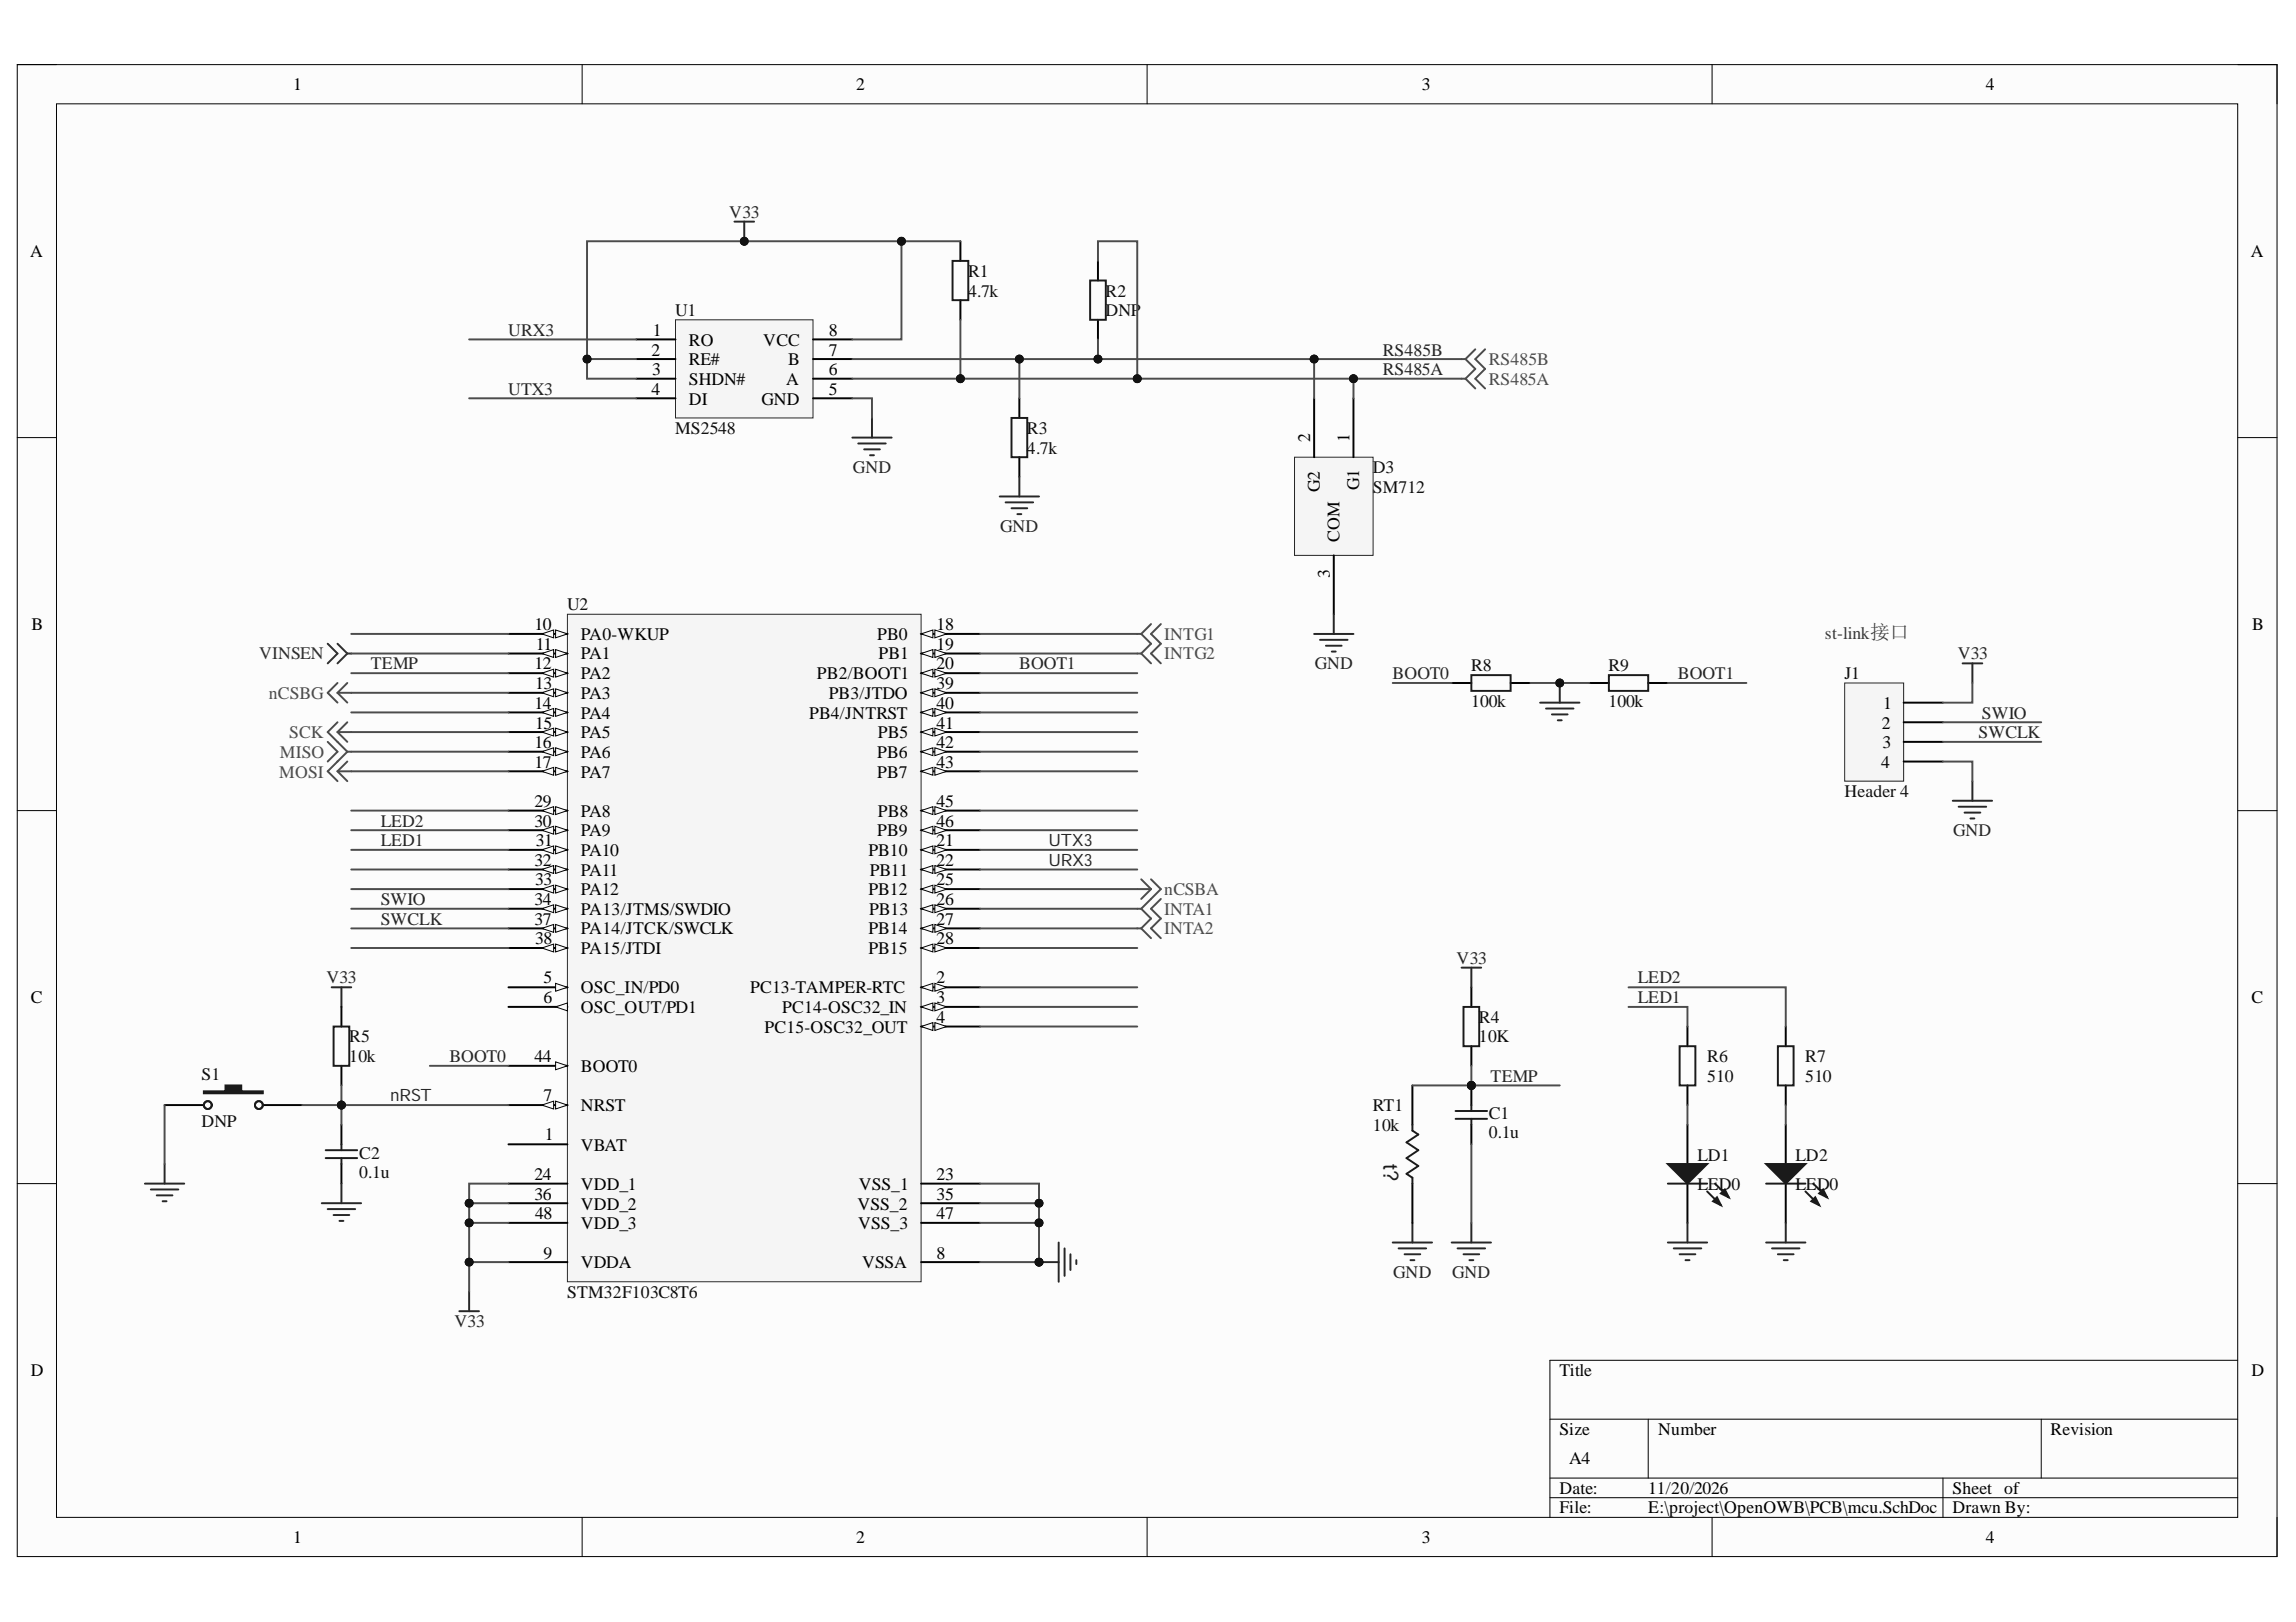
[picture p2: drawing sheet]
<svg xmlns="http://www.w3.org/2000/svg" width="297mm" height="210mm" viewBox="0 0 297 210" stroke-linecap="round" stroke-linejoin="round" font-family="sans-serif">
<defs><g id="words">
<text font-size="2.7" fill="#1c1c1c" x="179" y="150.6" transform="rotate(90 179 150.6)">t?</text>
<g font-size="2.3">
<text x="37.9" y="11.7">1</text>
<text x="110.8" y="11.7">2</text>
<text x="184" y="11.7">3</text>
<text x="256.9" y="11.7">4</text>
<text x="3.9" y="33.3">A</text>
<text x="291.2" y="33.3">A</text>
<text x="84.3" y="46">2</text>
<text x="84.5" y="43.5">1</text>
<text x="89.1" y="44.7">RO</text>
<text x="89.1" y="47.3">RE#</text>
<text x="98.8" y="44.7">VCC</text>
<text x="102" y="47.3">B</text>
<text x="107.2" y="46">7</text>
<text x="107.2" y="43.5">8</text>
<text x="84.3" y="51.1">4</text>
<text x="84.4" y="48.5">3</text>
<text x="89.1" y="49.8">SHDN#</text>
<text x="89.1" y="52.3">DI</text>
<text x="98.5" y="52.3">GND</text>
<text x="101.7" y="49.8">A</text>
<text x="107.2" y="51.1">5</text>
<text x="107.2" y="48.5">6</text>
<text x="169.5" y="57.2" transform="rotate(-90 169.5 57.2)">2</text>
<text x="174.6" y="57.2" transform="rotate(-90 174.6 57.2)">1</text>
<text x="170.8" y="63.7" transform="rotate(-90 170.8 63.7)">G2</text>
<text x="175.8" y="63.4" transform="rotate(-90 175.8 63.4)">G1</text>
<text x="173.3" y="70.1" transform="rotate(-90 173.3 70.1)">COM</text>
<text x="172" y="74.8" transform="rotate(-90 172 74.8)">3</text>
<text x="4.1" y="81.5">B</text>
<text x="69.1" y="81.5">10</text>
<text x="75.1" y="82.8">PA0-WKUP</text>
<text x="113.5" y="82.8">PB0</text>
<text x="121.2" y="81.5">18</text>
<text x="291.3" y="81.5">B</text>
<text x="69.1" y="86.6">12</text>
<text x="69.2" y="89.2">13</text>
<text x="69.3" y="84.1">11</text>
<text x="75.1" y="85.3">PA1</text>
<text x="75.1" y="87.9">PA2</text>
<text x="105.7" y="87.9">PB2/BOOT1</text>
<text x="113.6" y="85.3">PB1</text>
<text x="121.2" y="84.1">19</text>
<text x="121.2" y="86.6">20</text>
<text x="121.2" y="89.2">39</text>
<text x="69.1" y="91.8">14</text>
<text x="69.2" y="94.3">15</text>
<text x="75.1" y="90.5">PA3</text>
<text x="75.1" y="93">PA4</text>
<text x="75.1" y="95.6">PA5</text>
<text x="104.7" y="93">PB4/JNTRST</text>
<text x="107.2" y="90.5">PB3/JTDO</text>
<text x="113.6" y="95.6">PB5</text>
<text x="121.2" y="91.8">40</text>
<text x="121.2" y="94.3">41</text>
<text x="243.5" y="94.3">2</text>
<text x="243.6" y="91.8">1</text>
<text x="69.1" y="96.8">16</text>
<text x="69.1" y="99.4">17</text>
<text x="75.1" y="98.1">PA6</text>
<text x="75.1" y="100.6">PA7</text>
<text x="113.5" y="98.1">PB6</text>
<text x="113.5" y="100.6">PB7</text>
<text x="121.2" y="96.8">42</text>
<text x="121.2" y="99.4">43</text>
<text x="243.4" y="99.4">4</text>
<text x="243.5" y="96.8">3</text>
<text x="69.1" y="104.4">29</text>
<text x="69.1" y="107">30</text>
<text x="75.1" y="105.7">PA8</text>
<text x="113.6" y="105.7">PB8</text>
<text x="121.2" y="104.4">45</text>
<text x="121.2" y="107">46</text>
<text x="69.1" y="112.1">32</text>
<text x="69.3" y="109.5">31</text>
<text x="75.1" y="108.2">PA9</text>
<text x="75.1" y="110.8">PA10</text>
<text x="75.1" y="113.3">PA11</text>
<text x="112.4" y="110.8">PB10</text>
<text x="112.5" y="113.3">PB11</text>
<text x="113.5" y="108.2">PB9</text>
<text x="121.2" y="109.5">21</text>
<text x="121.2" y="112.1">22</text>
<text x="69.1" y="117.1">34</text>
<text x="69.1" y="119.7">37</text>
<text x="69.2" y="114.6">33</text>
<text x="75.1" y="115.9">PA12</text>
<text x="75.1" y="118.4">PA13/JTMS/SWDIO</text>
<text x="112.4" y="115.9">PB12</text>
<text x="112.5" y="118.4">PB13</text>
<text x="121.2" y="114.6">25</text>
<text x="121.2" y="117.1">26</text>
<text x="121.2" y="119.7">27</text>
<text x="69.2" y="122.2">38</text>
<text x="75.1" y="120.9">PA14/JTCK/SWCLK</text>
<text x="75.1" y="123.5">PA15/JTDI</text>
<text x="112.4" y="120.9">PB14</text>
<text x="112.4" y="123.5">PB15</text>
<text x="121.2" y="122.2">28</text>
<text x="4" y="129.8">C</text>
<text x="70.3" y="127.3">5</text>
<text x="70.3" y="129.8">6</text>
<text x="75.1" y="128.5">OSC_IN/PD0</text>
<text x="75.1" y="131.1">OSC_OUT/PD1</text>
<text x="97.1" y="128.5">PC13-TAMPER-RTC</text>
<text x="101.2" y="131.1">PC14-OSC32_IN</text>
<text x="121.2" y="127.3">2</text>
<text x="121.2" y="129.8">3</text>
<text x="291.3" y="129.8">C</text>
<text x="69.1" y="137.4">44</text>
<text x="98.9" y="133.6">PC15-OSC32_OUT</text>
<text x="121.2" y="132.3">4</text>
<text x="70.3" y="142.5">7</text>
<text x="75.1" y="138.7">BOOT0</text>
<text x="75.1" y="143.8">NRST</text>
<text x="70.5" y="147.6">1</text>
<text x="75.1" y="148.9">VBAT</text>
<text x="69.1" y="152.7">24</text>
<text x="69.1" y="155.3">36</text>
<text x="75.1" y="154">VDD_1</text>
<text x="111.1" y="154">VSS_1</text>
<text x="121.2" y="152.7">23</text>
<text x="121.2" y="155.3">35</text>
<text x="69.2" y="157.8">48</text>
<text x="75.1" y="156.5">VDD_2</text>
<text x="75.1" y="159.1">VDD_3</text>
<text x="110.9" y="156.5">VSS_2</text>
<text x="111" y="159.1">VSS_3</text>
<text x="121.2" y="157.8">47</text>
<text x="70.3" y="162.9">9</text>
<text x="75.1" y="164.1">VDDA</text>
<text x="111.5" y="164.1">VSSA</text>
<text x="121.2" y="162.9">8</text>
<text x="4" y="178.1">D</text>
<text x="201.7" y="178.1">Title</text>
<text x="291.3" y="178.1">D</text>
<text x="201.7" y="185.7">Size</text>
<text x="214.5" y="185.7">Number</text>
<text x="265.3" y="185.7">Revision</text>
<text x="203" y="189.5">A4</text>
<text x="201.7" y="193.3">Date:</text>
<text x="201.7" y="195.9">File:</text>
<text x="213.2" y="193.3">11/20/2026</text>
<text x="213.2" y="195.9">E:\project\OpenOWB\PCB\mcu.SchDoc</text>
<text x="252.6" y="193.3">Sheet of</text>
<text x="252.6" y="195.9">Drawn By:</text>
<text x="37.9" y="199.7">1</text>
<text x="110.8" y="199.7">2</text>
<text x="184" y="199.7">3</text>
<text x="256.9" y="199.7">4</text>
</g>
<g font-size="2.3" fill="#262626">
<text x="94.4" y="28.2">V33</text>
<text x="65.8" y="43.5">URX3</text>
<text x="178.9" y="46">RS485B</text>
<text x="65.8" y="51.1">UTX3</text>
<text x="178.9" y="48.5">RS485A</text>
<text x="110.3" y="61.2">GND</text>
<text x="129.4" y="68.8">GND</text>
<text x="48" y="86.6">TEMP</text>
<text x="131.8" y="86.6">BOOT1</text>
<text x="170.1" y="86.6">GND</text>
<text x="180.2" y="87.9">BOOT0</text>
<text x="217.1" y="87.9">BOOT1</text>
<text x="253.3" y="85.3">V33</text>
<text x="256" y="95.6">SWCLK</text>
<text x="256.4" y="93">SWIO</text>
<text x="49.2" y="107">LED2</text>
<text x="49.2" y="109.5">LED1</text>
<text x="252.7" y="108.2">GND</text>
<text x="49.2" y="117.1">SWIO</text>
<text x="49.2" y="119.7">SWCLK</text>
<text x="188.4" y="124.7">V33</text>
<text x="42.2" y="127.3">V33</text>
<text x="211.9" y="129.8">LED1</text>
<text x="211.9" y="127.3">LED2</text>
<text x="58.1" y="137.4">BOOT0</text>
<text x="192.9" y="140">TEMP</text>
<text x="180.2" y="165.4">GND</text>
<text x="187.9" y="165.4">GND</text>
<text x="58.8" y="171.8">V33</text>
</g>
<g font-size="2.3" fill="#0e0e0e">
<text x="125.2" y="35.9">R1</text>
<text x="87.3" y="40.9">U1</text>
<text x="125.2" y="38.4">4.7k</text>
<text x="143" y="40.9">DNP</text>
<text x="143" y="38.4">R2</text>
<text x="87.3" y="56.2">MS2548</text>
<text x="132.9" y="58.7">4.7k</text>
<text x="132.9" y="56.2">R3</text>
<text x="177.6" y="61.2">D3</text>
<text x="177.6" y="63.8">SM712</text>
<text x="73.4" y="79">U2</text>
<text x="190.3" y="86.9">R8</text>
<text x="208.1" y="86.9">R9</text>
<text x="238.6" y="87.9">J1</text>
<text x="190.3" y="91.5">100k</text>
<text x="208.1" y="91.5">100k</text>
<text x="238.6" y="103.2">Header 4</text>
<text x="45.2" y="137.4">10k</text>
<text x="45.2" y="134.9">R5</text>
<text x="191.3" y="134.9">10K</text>
<text x="191.3" y="132.3">R4</text>
<text x="220.9" y="137.4">R6</text>
<text x="233.6" y="137.4">R7</text>
<text x="26.1" y="139.7">S1</text>
<text x="177.6" y="143.8">RT1</text>
<text x="220.9" y="140">510</text>
<text x="233.6" y="140">510</text>
<text x="26.1" y="145.8">DNP</text>
<text x="46.5" y="149.9">C2</text>
<text x="177.6" y="146.3">10k</text>
<text x="192.6" y="147.3">0.1u</text>
<text x="192.6" y="144.8">C1</text>
<text x="46.5" y="152.5">0.1u</text>
<text x="219.6" y="150.2">LD1</text>
<text x="219.6" y="154">LED0</text>
<text x="232.3" y="150.2">LD2</text>
<text x="232.3" y="154">LED0</text>
<text x="73.4" y="167.9">STM32F103C8T6</text>
</g>
<g font-size="2.3" fill="#4c4c4c">
<text x="192.6" y="47.3">RS485B</text>
<text x="192.6" y="49.8">RS485A</text>
<text x="150.6" y="82.8">INTG1</text>
<text x="150.6" y="85.3">INTG2</text>
<text x="34.8" y="90.5">nCSBG</text>
<text x="37.4" y="95.6">SCK</text>
<text x="36.1" y="100.6">MOSI</text>
<text x="36.2" y="98.1">MISO</text>
<text x="150.6" y="115.9">nCSBA</text>
<text x="150.6" y="118.4">INTA1</text>
<text x="150.6" y="120.9">INTA2</text>
</g>
<text font-size="2.3" fill="#393939" x="236.1" y="82.7">st-link接口</text>
<text font-size="2.3" fill="#2e2e2e" x="33.5" y="85.3">VINSEN</text>
<g font-size="2.2" fill="#262626">
<text x="135.6" y="109.5">UTX3</text>
<text x="135.6" y="112.1">URX3</text>
<text x="50.5" y="142.5">nRST</text>
</g>
</g></defs>
<path d="M2.2 8.4h292.4v193h-292.4z" fill-rule="evenodd" fill="#fcfcfc"/>
<path d="M2.2 8.4h292.4v193h-292.4z" fill="none" stroke="#000" stroke-width=".13"/>
<path d="M7.3 13.4h282.2v183h-282.2z" fill-rule="evenodd" fill="#fcfcfc"/>
<g fill="none" stroke="#000" stroke-width=".13">
<path d="M2.2 8.4h5.1M7.3 13.4h282.2v183h-282.2zM75.3 8.4v5M148.4 8.4v5M221.5 8.4v5M289.5 8.4h5.1v5M2.2 56.6h5.1M289.5 56.6h5.1M2.2 104.9h5.1M289.5 104.9h5.1M2.2 153.2h5.1M289.5 153.2h5.1"/>
<path d="M289.5 176h-89v20.4M75.3 196.4v5M148.4 196.4v5M200.5 183.7h89M200.5 191.3h89M200.5 193.8h89M213.2 183.7v7.6M221.5 196.4v5M251.4 191.3v5.1M264.1 183.7v7.6M294.6 196.4v5"/>
</g>
<path d="M189.1 125.2h2.5M190.4 125.2v2.6M182.7 158.3v2.5M180.2 160.8h5.1M180.9 161.6h3.6M181.7 162.3h2M182.5 163.1h.5" fill="none" stroke="#262626" stroke-width=".25"/>
<path d="M190.4 127.8v2.5M190.4 135.4v2.5" fill="none" stroke="#000" stroke-width=".25"/>
<path d="M189.3 130.3h2.1v5.1h-2.1z" fill="none" stroke="#1c1c1c" stroke-width=".25"/>
<circle cx="190.4" cy="140.5" r=".51" fill="#0e0e0e"/>
<circle cx="190.4" cy="140.5" r=".51" fill="none" stroke="#0e0e0e" stroke-width=".13"/>
<path d="M190.4 140.5v2.5M190.4 145.6v2.5" fill="none" stroke="#000" stroke-width=".25"/>
<circle cx="190.4" cy="140.5" r=".51" fill="#0e0e0e"/>
<circle cx="190.4" cy="140.5" r=".51" fill="none" stroke="#0e0e0e" stroke-width=".13"/>
<path d="M182.7 145.6v.7l.8 .5-1.5 1 1.5 1-1.5 1.1 1.5 1-1.5 1 .7 .5v.8M188.3 143.8h4.1M188.3 144.8h4.1M190.4 143v.8M190.4 144.8v.8" fill="none" stroke="#1c1c1c" stroke-width=".25"/>
<path d="M190.4 158.3v2.5M187.8 160.8h5.1M188.6 161.6h3.5M189.3 162.3h2.1M190.1 163.1h.5" fill="none" stroke="#262626" stroke-width=".25"/>
<path d="M182.7 140.5v5.1M182.7 153.2v5.1" fill="none" stroke="#000" stroke-width=".25"/>
<path d="M238.7 88.4h7.6v12.7h-7.6z" fill-rule="evenodd" fill="#f5f5f5"/>
<path d="M238.7 88.4h7.6v12.7h-7.6z" fill="none" stroke="#262626" stroke-width=".13"/>
<path d="M246.3 90.9h5.1M246.3 93.5h5.1M246.3 96h5.1M246.3 98.6h5.1" fill="none" stroke="#000" stroke-width=".25"/>
<path d="M253.9 85.8h2.6M255.2 85.8v2.6M252.6 103.6h5.1M253.4 104.4h3.6M254.2 105.2h2M254.9 105.9h.5M255.2 101.1v2.5M134.4 163.3h2.6M137 160.8v5.1M137.7 161.6v3.5M138.5 162.3v2.1M139.2 163.1v.5" fill="none" stroke="#262626" stroke-width=".25"/>
<circle cx="134.4" cy="163.3" r=".51" fill="#0e0e0e"/>
<circle cx="134.4" cy="163.3" r=".51" fill="none" stroke="#0e0e0e" stroke-width=".13"/>
<path d="M59.4 169.7h2.6M60.7 167.1v2.6" fill="none" stroke="#262626" stroke-width=".25"/>
<path d="M21.3 143h5.1M34 143h5.1" fill="none" stroke="#000" stroke-width=".25"/>
<path d="M26.4 141.2h2.8v-.7h2v.7h2.8v.3h-7.6z" fill-rule="evenodd" fill="#1c1c1c"/>
<g fill="none" stroke="#1c1c1c" stroke-width=".25">
<path d="M43.2 132.8h2v5.1h-2zM26.4 141.2h2.8v-.7h2v.7h2.8v.3h-7.6z"/>
<circle cx="26.9" cy="143" r=".51"/>
<circle cx="33.5" cy="143" r=".51"/>
</g>
<path d="M42.9 127.8h2.5M44.2 127.8v2.5M18.7 153.2h5.1M19.5 153.9h3.6M20.3 154.7h2M21 155.5h.5M21.3 150.6v2.6" fill="none" stroke="#262626" stroke-width=".25"/>
<path d="M44.2 130.3v2.5M44.2 137.9v2.6" fill="none" stroke="#000" stroke-width=".25"/>
<path d="M73.4 79.5h45.8v86.4h-45.8z" fill-rule="evenodd" fill="#f5f5f5"/>
<path d="M73.4 79.5h45.8v86.4h-45.8z" fill="none" stroke="#262626" stroke-width=".13"/>
<path d="M65.8 137.9h7.6" fill="none" stroke="#000" stroke-width=".25"/>
<path d="M71.9 137.4l1.5 .5-1.5 .5z" fill="#fbfbfb"/>
<path d="M71.9 137.4l1.5 .5-1.5 .5z" fill="none" stroke="#000" stroke-width=".13"/>
<path d="M65.8 143h7.6" fill="none" stroke="#000" stroke-width=".25"/>
<path d="M71.9 142.5l1.5 .5-1.5 .5z" fill="#fbfbfb"/>
<path d="M71.9 142.5l1.5 .5-1.5 .5z" fill="none" stroke="#000" stroke-width=".13"/>
<path d="M70.1 143l1.5-.5v1z" fill="#fbfbfb"/>
<path d="M70.1 143l1.5-.5v1z" fill="none" stroke="#000" stroke-width=".13"/>
<path d="M65.8 127.8h7.6" fill="none" stroke="#000" stroke-width=".25"/>
<path d="M71.9 127.3l1.5 .5-1.5 .5z" fill="#fbfbfb"/>
<path d="M71.9 127.3l1.5 .5-1.5 .5z" fill="none" stroke="#000" stroke-width=".13"/>
<path d="M65.8 130.3h7.6" fill="none" stroke="#000" stroke-width=".25"/>
<path d="M71.9 130.3l1.5-.5v1z" fill="#fbfbfb"/>
<path d="M71.9 130.3l1.5-.5v1z" fill="none" stroke="#000" stroke-width=".13"/>
<path d="M65.8 82h7.6" fill="none" stroke="#000" stroke-width=".25"/>
<path d="M71.9 81.5l1.5 .5-1.5 .5z" fill="#fbfbfb"/>
<path d="M71.9 81.5l1.5 .5-1.5 .5z" fill="none" stroke="#000" stroke-width=".13"/>
<path d="M70.1 82l1.5-.5v1z" fill="#fbfbfb"/>
<path d="M70.1 82l1.5-.5v1z" fill="none" stroke="#000" stroke-width=".13"/>
<path d="M65.8 84.6h7.6" fill="none" stroke="#000" stroke-width=".25"/>
<path d="M71.9 84.1l1.5 .5-1.5 .5z" fill="#fbfbfb"/>
<path d="M71.9 84.1l1.5 .5-1.5 .5z" fill="none" stroke="#000" stroke-width=".13"/>
<path d="M70.1 84.6l1.5-.5v1z" fill="#fbfbfb"/>
<path d="M70.1 84.6l1.5-.5v1z" fill="none" stroke="#000" stroke-width=".13"/>
<path d="M65.8 87.1h7.6" fill="none" stroke="#000" stroke-width=".25"/>
<path d="M71.9 86.6l1.5 .5-1.5 .5z" fill="#fbfbfb"/>
<path d="M71.9 86.6l1.5 .5-1.5 .5z" fill="none" stroke="#000" stroke-width=".13"/>
<path d="M70.1 87.1l1.5-.5v1z" fill="#fbfbfb"/>
<path d="M70.1 87.1l1.5-.5v1z" fill="none" stroke="#000" stroke-width=".13"/>
<path d="M65.8 89.7h7.6" fill="none" stroke="#000" stroke-width=".25"/>
<path d="M71.9 89.1l1.5 .6-1.5 .5z" fill="#fbfbfb"/>
<path d="M71.9 89.1l1.5 .6-1.5 .5z" fill="none" stroke="#000" stroke-width=".13"/>
<path d="M70.1 89.7l1.5-.6v1.1z" fill="#fbfbfb"/>
<path d="M70.1 89.7l1.5-.6v1.1z" fill="none" stroke="#000" stroke-width=".13"/>
<path d="M65.8 92.2h7.6" fill="none" stroke="#000" stroke-width=".25"/>
<path d="M71.9 91.7l1.5 .5-1.5 .5z" fill="#fbfbfb"/>
<path d="M71.9 91.7l1.5 .5-1.5 .5z" fill="none" stroke="#000" stroke-width=".13"/>
<path d="M70.1 92.2l1.5-.5v1z" fill="#fbfbfb"/>
<path d="M70.1 92.2l1.5-.5v1z" fill="none" stroke="#000" stroke-width=".13"/>
<path d="M65.8 94.7h7.6" fill="none" stroke="#000" stroke-width=".25"/>
<path d="M71.9 94.2l1.5 .5-1.5 .5z" fill="#fbfbfb"/>
<path d="M71.9 94.2l1.5 .5-1.5 .5z" fill="none" stroke="#000" stroke-width=".13"/>
<path d="M70.1 94.7l1.5-.5v1z" fill="#fbfbfb"/>
<path d="M70.1 94.7l1.5-.5v1z" fill="none" stroke="#000" stroke-width=".13"/>
<path d="M65.8 97.3h7.6" fill="none" stroke="#000" stroke-width=".25"/>
<path d="M71.9 96.8l1.5 .5-1.5 .5z" fill="#fbfbfb"/>
<path d="M71.9 96.8l1.5 .5-1.5 .5z" fill="none" stroke="#000" stroke-width=".13"/>
<path d="M70.1 97.3l1.5-.5v1z" fill="#fbfbfb"/>
<path d="M70.1 97.3l1.5-.5v1z" fill="none" stroke="#000" stroke-width=".13"/>
<path d="M65.8 99.8h7.6" fill="none" stroke="#000" stroke-width=".25"/>
<path d="M71.9 99.3l1.5 .5-1.5 .5z" fill="#fbfbfb"/>
<path d="M71.9 99.3l1.5 .5-1.5 .5z" fill="none" stroke="#000" stroke-width=".13"/>
<path d="M70.1 99.8l1.5-.5v1z" fill="#fbfbfb"/>
<path d="M70.1 99.8l1.5-.5v1z" fill="none" stroke="#000" stroke-width=".13"/>
<path d="M65.8 104.9h7.6" fill="none" stroke="#000" stroke-width=".25"/>
<path d="M71.9 104.4l1.5 .5-1.5 .5z" fill="#fbfbfb"/>
<path d="M71.9 104.4l1.5 .5-1.5 .5z" fill="none" stroke="#000" stroke-width=".13"/>
<path d="M70.1 104.9l1.5-.5v1z" fill="#fbfbfb"/>
<path d="M70.1 104.9l1.5-.5v1z" fill="none" stroke="#000" stroke-width=".13"/>
<path d="M65.8 107.4h7.6" fill="none" stroke="#000" stroke-width=".25"/>
<path d="M71.9 106.9l1.5 .5-1.5 .6z" fill="#fbfbfb"/>
<path d="M71.9 106.9l1.5 .5-1.5 .6z" fill="none" stroke="#000" stroke-width=".13"/>
<path d="M70.1 107.4l1.5-.5v1.1z" fill="#fbfbfb"/>
<path d="M70.1 107.4l1.5-.5v1.1z" fill="none" stroke="#000" stroke-width=".13"/>
<path d="M65.8 110h7.6" fill="none" stroke="#000" stroke-width=".25"/>
<path d="M71.9 109.5l1.5 .5-1.5 .5z" fill="#fbfbfb"/>
<path d="M71.9 109.5l1.5 .5-1.5 .5z" fill="none" stroke="#000" stroke-width=".13"/>
<path d="M70.1 110l1.5-.5v1z" fill="#fbfbfb"/>
<path d="M70.1 110l1.5-.5v1z" fill="none" stroke="#000" stroke-width=".13"/>
<path d="M65.8 112.5h7.6" fill="none" stroke="#000" stroke-width=".25"/>
<path d="M71.9 112l1.5 .5-1.5 .5z" fill="#fbfbfb"/>
<path d="M71.9 112l1.5 .5-1.5 .5z" fill="none" stroke="#000" stroke-width=".13"/>
<path d="M70.1 112.5l1.5-.5v1z" fill="#fbfbfb"/>
<path d="M70.1 112.5l1.5-.5v1z" fill="none" stroke="#000" stroke-width=".13"/>
<path d="M65.8 115.1h7.6" fill="none" stroke="#000" stroke-width=".25"/>
<path d="M71.9 114.6l1.5 .5-1.5 .5z" fill="#fbfbfb"/>
<path d="M71.9 114.6l1.5 .5-1.5 .5z" fill="none" stroke="#000" stroke-width=".13"/>
<path d="M70.1 115.1l1.5-.5v1z" fill="#fbfbfb"/>
<path d="M70.1 115.1l1.5-.5v1z" fill="none" stroke="#000" stroke-width=".13"/>
<path d="M65.8 117.6h7.6" fill="none" stroke="#000" stroke-width=".25"/>
<path d="M71.9 117.1l1.5 .5-1.5 .5z" fill="#fbfbfb"/>
<path d="M71.9 117.1l1.5 .5-1.5 .5z" fill="none" stroke="#000" stroke-width=".13"/>
<path d="M70.1 117.6l1.5-.5v1z" fill="#fbfbfb"/>
<path d="M70.1 117.6l1.5-.5v1z" fill="none" stroke="#000" stroke-width=".13"/>
<path d="M65.8 120.1h7.6" fill="none" stroke="#000" stroke-width=".25"/>
<path d="M71.9 119.6l1.5 .5-1.5 .6z" fill="#fbfbfb"/>
<path d="M71.9 119.6l1.5 .5-1.5 .6z" fill="none" stroke="#000" stroke-width=".13"/>
<path d="M70.1 120.1l1.5-.5v1.1z" fill="#fbfbfb"/>
<path d="M70.1 120.1l1.5-.5v1.1z" fill="none" stroke="#000" stroke-width=".13"/>
<path d="M65.8 122.7h7.6" fill="none" stroke="#000" stroke-width=".25"/>
<path d="M71.9 122.2l1.5 .5-1.5 .5z" fill="#fbfbfb"/>
<path d="M71.9 122.2l1.5 .5-1.5 .5z" fill="none" stroke="#000" stroke-width=".13"/>
<path d="M70.1 122.7l1.5-.5v1z" fill="#fbfbfb"/>
<path d="M70.1 122.7l1.5-.5v1z" fill="none" stroke="#000" stroke-width=".13"/>
<path d="M119.2 82h7.6" fill="none" stroke="#000" stroke-width=".25"/>
<path d="M119.2 82l1.5-.5v1z" fill="#fbfbfb"/>
<path d="M119.2 82l1.5-.5v1z" fill="none" stroke="#000" stroke-width=".13"/>
<path d="M120.9 81.5l1.6 .5-1.6 .5z" fill="#fbfbfb"/>
<path d="M120.9 81.5l1.6 .5-1.6 .5z" fill="none" stroke="#000" stroke-width=".13"/>
<path d="M119.2 84.6h7.6" fill="none" stroke="#000" stroke-width=".25"/>
<path d="M119.2 84.6l1.5-.5v1z" fill="#fbfbfb"/>
<path d="M119.2 84.6l1.5-.5v1z" fill="none" stroke="#000" stroke-width=".13"/>
<path d="M120.9 84.1l1.6 .5-1.6 .5z" fill="#fbfbfb"/>
<path d="M120.9 84.1l1.6 .5-1.6 .5z" fill="none" stroke="#000" stroke-width=".13"/>
<path d="M119.2 87.1h7.6" fill="none" stroke="#000" stroke-width=".25"/>
<path d="M119.2 87.1l1.5-.5v1z" fill="#fbfbfb"/>
<path d="M119.2 87.1l1.5-.5v1z" fill="none" stroke="#000" stroke-width=".13"/>
<path d="M120.9 86.6l1.6 .5-1.6 .5z" fill="#fbfbfb"/>
<path d="M120.9 86.6l1.6 .5-1.6 .5z" fill="none" stroke="#000" stroke-width=".13"/>
<path d="M119.2 89.7h7.6" fill="none" stroke="#000" stroke-width=".25"/>
<path d="M119.2 89.7l1.5-.6v1.1z" fill="#fbfbfb"/>
<path d="M119.2 89.7l1.5-.6v1.1z" fill="none" stroke="#000" stroke-width=".13"/>
<path d="M120.9 89.1l1.6 .6-1.6 .5z" fill="#fbfbfb"/>
<path d="M120.9 89.1l1.6 .6-1.6 .5z" fill="none" stroke="#000" stroke-width=".13"/>
<path d="M119.2 92.2h7.6" fill="none" stroke="#000" stroke-width=".25"/>
<path d="M119.2 92.2l1.5-.5v1z" fill="#fbfbfb"/>
<path d="M119.2 92.2l1.5-.5v1z" fill="none" stroke="#000" stroke-width=".13"/>
<path d="M120.9 91.7l1.6 .5-1.6 .5z" fill="#fbfbfb"/>
<path d="M120.9 91.7l1.6 .5-1.6 .5z" fill="none" stroke="#000" stroke-width=".13"/>
<path d="M119.2 94.7h7.6" fill="none" stroke="#000" stroke-width=".25"/>
<path d="M119.2 94.7l1.5-.5v1z" fill="#fbfbfb"/>
<path d="M119.2 94.7l1.5-.5v1z" fill="none" stroke="#000" stroke-width=".13"/>
<path d="M120.9 94.2l1.6 .5-1.6 .5z" fill="#fbfbfb"/>
<path d="M120.9 94.2l1.6 .5-1.6 .5z" fill="none" stroke="#000" stroke-width=".13"/>
<path d="M119.2 97.3h7.6" fill="none" stroke="#000" stroke-width=".25"/>
<path d="M119.2 97.3l1.5-.5v1z" fill="#fbfbfb"/>
<path d="M119.2 97.3l1.5-.5v1z" fill="none" stroke="#000" stroke-width=".13"/>
<path d="M120.9 96.8l1.6 .5-1.6 .5z" fill="#fbfbfb"/>
<path d="M120.9 96.8l1.6 .5-1.6 .5z" fill="none" stroke="#000" stroke-width=".13"/>
<path d="M119.2 99.8h7.6" fill="none" stroke="#000" stroke-width=".25"/>
<path d="M119.2 99.8l1.5-.5v1z" fill="#fbfbfb"/>
<path d="M119.2 99.8l1.5-.5v1z" fill="none" stroke="#000" stroke-width=".13"/>
<path d="M120.9 99.3l1.6 .5-1.6 .5z" fill="#fbfbfb"/>
<path d="M120.9 99.3l1.6 .5-1.6 .5z" fill="none" stroke="#000" stroke-width=".13"/>
<path d="M119.2 104.9h7.6" fill="none" stroke="#000" stroke-width=".25"/>
<path d="M119.2 104.9l1.5-.5v1z" fill="#fbfbfb"/>
<path d="M119.2 104.9l1.5-.5v1z" fill="none" stroke="#000" stroke-width=".13"/>
<path d="M120.9 104.4l1.6 .5-1.6 .5z" fill="#fbfbfb"/>
<path d="M120.9 104.4l1.6 .5-1.6 .5z" fill="none" stroke="#000" stroke-width=".13"/>
<path d="M119.2 107.4h7.6" fill="none" stroke="#000" stroke-width=".25"/>
<path d="M119.2 107.4l1.5-.5v1.1z" fill="#fbfbfb"/>
<path d="M119.2 107.4l1.5-.5v1.1z" fill="none" stroke="#000" stroke-width=".13"/>
<path d="M120.9 106.9l1.6 .5-1.6 .6z" fill="#fbfbfb"/>
<path d="M120.9 106.9l1.6 .5-1.6 .6z" fill="none" stroke="#000" stroke-width=".13"/>
<path d="M119.2 110h7.6" fill="none" stroke="#000" stroke-width=".25"/>
<path d="M119.2 110l1.5-.5v1z" fill="#fbfbfb"/>
<path d="M119.2 110l1.5-.5v1z" fill="none" stroke="#000" stroke-width=".13"/>
<path d="M120.9 109.5l1.6 .5-1.6 .5z" fill="#fbfbfb"/>
<path d="M120.9 109.5l1.6 .5-1.6 .5z" fill="none" stroke="#000" stroke-width=".13"/>
<path d="M119.2 112.5h7.6" fill="none" stroke="#000" stroke-width=".25"/>
<path d="M119.2 112.5l1.5-.5v1z" fill="#fbfbfb"/>
<path d="M119.2 112.5l1.5-.5v1z" fill="none" stroke="#000" stroke-width=".13"/>
<path d="M120.9 112l1.6 .5-1.6 .5z" fill="#fbfbfb"/>
<path d="M120.9 112l1.6 .5-1.6 .5z" fill="none" stroke="#000" stroke-width=".13"/>
<path d="M119.2 115.1h7.6" fill="none" stroke="#000" stroke-width=".25"/>
<path d="M119.2 115.1l1.5-.5v1z" fill="#fbfbfb"/>
<path d="M119.2 115.1l1.5-.5v1z" fill="none" stroke="#000" stroke-width=".13"/>
<path d="M120.9 114.6l1.6 .5-1.6 .5z" fill="#fbfbfb"/>
<path d="M120.9 114.6l1.6 .5-1.6 .5z" fill="none" stroke="#000" stroke-width=".13"/>
<path d="M119.2 117.6h7.6" fill="none" stroke="#000" stroke-width=".25"/>
<path d="M119.2 117.6l1.5-.5v1z" fill="#fbfbfb"/>
<path d="M119.2 117.6l1.5-.5v1z" fill="none" stroke="#000" stroke-width=".13"/>
<path d="M120.9 117.1l1.6 .5-1.6 .5z" fill="#fbfbfb"/>
<path d="M120.9 117.1l1.6 .5-1.6 .5z" fill="none" stroke="#000" stroke-width=".13"/>
<path d="M119.2 120.1h7.6" fill="none" stroke="#000" stroke-width=".25"/>
<path d="M119.2 120.1l1.5-.5v1.1z" fill="#fbfbfb"/>
<path d="M119.2 120.1l1.5-.5v1.1z" fill="none" stroke="#000" stroke-width=".13"/>
<path d="M120.9 119.6l1.6 .5-1.6 .6z" fill="#fbfbfb"/>
<path d="M120.9 119.6l1.6 .5-1.6 .6z" fill="none" stroke="#000" stroke-width=".13"/>
<path d="M119.2 122.7h7.6" fill="none" stroke="#000" stroke-width=".25"/>
<path d="M119.2 122.7l1.5-.5v1z" fill="#fbfbfb"/>
<path d="M119.2 122.7l1.5-.5v1z" fill="none" stroke="#000" stroke-width=".13"/>
<path d="M120.9 122.2l1.6 .5-1.6 .5z" fill="#fbfbfb"/>
<path d="M120.9 122.2l1.6 .5-1.6 .5z" fill="none" stroke="#000" stroke-width=".13"/>
<path d="M119.2 127.8h7.6" fill="none" stroke="#000" stroke-width=".25"/>
<path d="M119.2 127.8l1.5-.5v1z" fill="#fbfbfb"/>
<path d="M119.2 127.8l1.5-.5v1z" fill="none" stroke="#000" stroke-width=".13"/>
<path d="M120.9 127.3l1.6 .5-1.6 .5z" fill="#fbfbfb"/>
<path d="M120.9 127.3l1.6 .5-1.6 .5z" fill="none" stroke="#000" stroke-width=".13"/>
<path d="M119.2 130.3h7.6" fill="none" stroke="#000" stroke-width=".25"/>
<path d="M119.2 130.3l1.5-.5v1z" fill="#fbfbfb"/>
<path d="M119.2 130.3l1.5-.5v1z" fill="none" stroke="#000" stroke-width=".13"/>
<path d="M120.9 129.8l1.6 .5-1.6 .5z" fill="#fbfbfb"/>
<path d="M120.9 129.8l1.6 .5-1.6 .5z" fill="none" stroke="#000" stroke-width=".13"/>
<path d="M119.2 132.8h7.6" fill="none" stroke="#000" stroke-width=".25"/>
<path d="M119.2 132.8l1.5-.5v1.1z" fill="#fbfbfb"/>
<path d="M119.2 132.8l1.5-.5v1.1z" fill="none" stroke="#000" stroke-width=".13"/>
<path d="M120.9 132.3l1.6 .5-1.6 .6z" fill="#fbfbfb"/>
<path d="M120.9 132.3l1.6 .5-1.6 .6z" fill="none" stroke="#000" stroke-width=".13"/>
<g fill="none" stroke="#000" stroke-width=".25">
<path d="M218.3 132.8v2.6M231 132.8v2.6M44.2 145.6v2.5M44.2 150.6v2.6M65.8 148.1h7.6M65.8 153.2h7.6M65.8 155.7h7.6M65.8 158.3h7.6M119.2 153.2h7.6M119.2 155.7h7.6M119.2 158.3h7.6M218.3 140.5v2.5"/>
<path d="M218.3 145.6v5M218.3 153.2v5.1M231 140.5v2.5M65.8 163.3h7.6M119.2 163.3h7.6"/>
</g>
<path d="M217.3 135.4h2v5.1h-2zM230 135.4h2v5.1h-2zM42.1 148.8h4.1M42.1 149.9h4.1M44.2 148.1v.7M44.2 149.9v.7" fill="none" stroke="#1c1c1c" stroke-width=".25"/>
<path d="M41.6 155.7h5.1M42.4 156.5h3.5M43.2 157.2h2M43.9 158h.5M44.2 153.2v2.5" fill="none" stroke="#262626" stroke-width=".25"/>
<path d="M215.8 150.6h5.1l-2.6 2.6z" fill="#1c1c1c"/>
<path d="M215.8 150.6h5.1l-2.6 2.6zM220.9 154.2l1.7 1.8M221.9 153.2l1.8 1.7" fill="none" stroke="#1c1c1c" stroke-width=".25"/>
<path d="M221.6 155.5l.5-.6 .5 1.1z" fill="#1c1c1c"/>
<path d="M221.6 155.5l.5-.6 .5 1.1z" fill="none" stroke="#1c1c1c" stroke-width=".25"/>
<path d="M222.6 154.4l.5-.5 .6 1z" fill="#1c1c1c"/>
<path d="M215.8 153.2h5.1M222.6 154.4l.5-.5 .6 1z" fill="none" stroke="#1c1c1c" stroke-width=".25"/>
<path d="M231 145.6v5M231 153.2v5.1" fill="none" stroke="#000" stroke-width=".25"/>
<path d="M228.5 150.6h5.1l-2.6 2.6z" fill="#1c1c1c"/>
<path d="M228.5 150.6h5.1l-2.6 2.6zM233.6 154.2l1.8 1.8M234.6 153.2l1.8 1.7" fill="none" stroke="#1c1c1c" stroke-width=".25"/>
<path d="M234.3 155.5l.5-.6 .6 1.1z" fill="#1c1c1c"/>
<path d="M234.3 155.5l.5-.6 .6 1.1z" fill="none" stroke="#1c1c1c" stroke-width=".25"/>
<path d="M235.4 154.4l.5-.5 .5 1z" fill="#1c1c1c"/>
<path d="M190.4 87.4h5v2h-5zM208.1 87.4h5.1v2h-5.1zM228.5 153.2h5.1M235.4 154.4l.5-.5 .5 1z" fill="none" stroke="#1c1c1c" stroke-width=".25"/>
<g fill="none" stroke="#262626" stroke-width=".25">
<path d="M199.2 90.9h5.1M200 91.7h3.6M200.8 92.5h2M201.5 93.2h.5M201.8 88.4v2.5M218.3 158.3v2.5M231 158.3v2.5M215.8 160.8h5.1M216.5 161.6h3.6M217.3 162.3h2M218.1 163.1h.5M228.5 160.8h5.1"/>
<path d="M229.2 161.6h3.6M230 162.3h2M230.8 163.1h.5"/>
</g>
<path d="M42.4 96l1.3 1.3-1.3 1.2M43.7 99.8l1.2 1.3M43.7 99.8h1.7M43.7 94.7l1.2 1.3M43.7 93.5l-1.3 1.2 2.5 2.6M43.7 94.7h1.7M44.9 98.5l-1.2 1.3M44.9 97.3l-2.5 2.5 1.3 1.3M44.9 93.5l-1.2 1.2M44.9 97.3h.5" fill="none" stroke="#4c4c4c" stroke-width=".25"/>
<path d="M42.4 83.3l1.3 1.3-1.3 1.2M43.7 83.3l1.2 1.3M44.9 84.6l-1.2 1.2M44.9 84.6h.5" fill="none" stroke="#2e2e2e" stroke-width=".25"/>
<path d="M187.8 88.4h2.6M195.4 88.4h2.6M205.6 88.4h2.5M213.2 88.4h2.6" fill="none" stroke="#000" stroke-width=".25"/>
<circle cx="201.8" cy="88.4" r=".51" fill="#0e0e0e"/>
<circle cx="201.8" cy="88.4" r=".51" fill="none" stroke="#0e0e0e" stroke-width=".13"/>
<path d="M43.7 89.7l1.2 1.2M43.7 88.4l-1.3 1.3 1.3 1.2M43.7 89.7h1.7M44.9 88.4l-1.2 1.3" fill="none" stroke="#4c4c4c" stroke-width=".25"/>
<path d="M87.4 41.4h17.8v12.7h-17.8z" fill-rule="evenodd" fill="#f5f5f5"/>
<path d="M87.4 41.4h17.8v12.7h-17.8z" fill="none" stroke="#262626" stroke-width=".13"/>
<path d="M142 33.8v2.5M82.3 43.9h5.1M82.3 46.5h5.1M82.3 49h5.1M82.3 51.5h5.1M105.2 43.9h5.1M105.2 46.5h5.1M105.2 49h5.1M105.2 51.5h5.1M142 41.4v2.5" fill="none" stroke="#000" stroke-width=".25"/>
<path d="M95 28.7h2.6M96.3 28.7v2.5M110.3 56.6h5.1M111 57.4h3.6M111.8 58.2h2M112.6 58.9h.5M112.8 54.1v2.5" fill="none" stroke="#262626" stroke-width=".25"/>
<path d="M141 36.3h2.1v5.1h-2.1z" fill="none" stroke="#1c1c1c" stroke-width=".25"/>
<circle cx="96.3" cy="31.2" r=".51" fill="#0e0e0e"/>
<circle cx="96.3" cy="31.2" r=".51" fill="none" stroke="#0e0e0e" stroke-width=".13"/>
<path d="M124.2 31.2v2.6M124.2 38.8v2.6M131.9 51.5v2.6M131.9 59.2v2.5" fill="none" stroke="#000" stroke-width=".25"/>
<path d="M123.2 33.8h2.1v5h-2.1zM130.9 54.1h2v5.1h-2z" fill="none" stroke="#1c1c1c" stroke-width=".25"/>
<path d="M129.3 64.3h5.1M130.1 65h3.6M130.9 65.8h2M131.6 66.5h.5M131.9 61.7v2.6" fill="none" stroke="#262626" stroke-width=".25"/>
<path d="M189.1 46.5h.5M189.1 49h.5M189.6 46.5l1.3 1.2-1.3 1.3M189.6 49l1.3 1.3M190.9 45.2l-1.3 1.3M192.1 45.2l-1.2 1.3 1.2 1.2-1.2 1.3 1.2 1.3" fill="none" stroke="#4c4c4c" stroke-width=".25"/>
<path d="M167.5 59.2h10.1v12.7h-10.1z" fill-rule="evenodd" fill="#f5f5f5"/>
<path d="M167.5 59.2h10.1v12.7h-10.1z" fill="none" stroke="#262626" stroke-width=".13"/>
<path d="M170 51.5v7.7M175.1 51.5v7.7M172.6 71.9v7.6" fill="none" stroke="#000" stroke-width=".25"/>
<path d="M172.6 79.5v2.5M170 82h5.1M170.8 82.8h3.5M171.5 83.6h2.1M172.3 84.3h.5" fill="none" stroke="#262626" stroke-width=".25"/>
<g fill="none" stroke="#4c4c4c" stroke-width=".25">
<path d="M147.1 82h.5M147.1 84.6h.5M147.6 82l1.3 1.3-1.3 1.3M147.6 84.6l1.3 1.2M148.9 80.8l-1.3 1.2M150.2 80.8l-1.3 1.2 1.3 1.3-1.3 1.3 1.3 1.2M147.1 115.1h1.8M147.6 113.8l1.3 1.3M148.9 118.9l-1.3 1.2M148.9 115.1l-1.3 1.2M148.9 113.8l1.3 1.3-1.3 1.2M150.2 118.9l-1.3 1.2 1.3 1.3"/>
<path d="M147.1 120.1h.5M147.6 120.1l1.3 1.3M190.4 137.9v2.6h-7.7"/>
</g>
<circle cx="190.4" cy="140.5" r=".51" fill="#0e0e0e"/>
<circle cx="190.4" cy="140.5" r=".51" fill="none" stroke="#0e0e0e" stroke-width=".13"/>
<path d="M190.4 140.5h11.4" fill="none" stroke="#4c4c4c" stroke-width=".25"/>
<circle cx="190.4" cy="140.5" r=".51" fill="#0e0e0e"/>
<circle cx="190.4" cy="140.5" r=".51" fill="none" stroke="#0e0e0e" stroke-width=".13"/>
<path d="M251.4 98.6h3.8v2.5M251.4 93.5h12.7M251.4 96h12.7M255.2 88.4v2.5h-3.8M126.8 155.7h7.6" fill="none" stroke="#4c4c4c" stroke-width=".25"/>
<circle cx="134.4" cy="155.7" r=".51" fill="#0e0e0e"/>
<circle cx="134.4" cy="155.7" r=".51" fill="none" stroke="#0e0e0e" stroke-width=".13"/>
<path d="M126.8 158.3h7.6" fill="none" stroke="#4c4c4c" stroke-width=".25"/>
<circle cx="134.4" cy="158.3" r=".51" fill="#0e0e0e"/>
<circle cx="134.4" cy="158.3" r=".51" fill="none" stroke="#0e0e0e" stroke-width=".13"/>
<path d="M126.8 163.3h7.6" fill="none" stroke="#4c4c4c" stroke-width=".25"/>
<circle cx="134.4" cy="163.3" r=".51" fill="#0e0e0e"/>
<circle cx="134.4" cy="163.3" r=".51" fill="none" stroke="#0e0e0e" stroke-width=".13"/>
<path d="M60.7 155.7h5.1" fill="none" stroke="#4c4c4c" stroke-width=".25"/>
<circle cx="60.7" cy="155.7" r=".51" fill="#0e0e0e"/>
<circle cx="60.7" cy="155.7" r=".51" fill="none" stroke="#0e0e0e" stroke-width=".13"/>
<path d="M60.7 158.3h5.1" fill="none" stroke="#4c4c4c" stroke-width=".25"/>
<circle cx="60.7" cy="158.3" r=".51" fill="#0e0e0e"/>
<circle cx="60.7" cy="158.3" r=".51" fill="none" stroke="#0e0e0e" stroke-width=".13"/>
<path d="M60.7 163.3h5.1" fill="none" stroke="#4c4c4c" stroke-width=".25"/>
<circle cx="60.7" cy="163.3" r=".51" fill="#0e0e0e"/>
<circle cx="60.7" cy="163.3" r=".51" fill="none" stroke="#0e0e0e" stroke-width=".13"/>
<g fill="none" stroke="#4c4c4c" stroke-width=".25">
<path d="M45.4 94.7h20.4M45.4 97.3h20.4M45.4 87.1h20.4M45.4 89.7h20.4M45.4 92.2h20.4M45.4 84.6h20.4M126.8 97.3h20.3M126.8 87.1h20.3M126.8 99.8h20.3M126.8 84.6h20.3M45.4 117.6h20.4M45.4 115.1h20.4"/>
<path d="M45.4 112.5h20.4M45.4 104.9h20.4M45.4 107.4h20.4M45.4 120.1h20.4M55.6 137.9h10.2M21.3 143v7.6M65.8 153.2h-5.1v13.9"/>
</g>
<circle cx="60.7" cy="155.7" r=".51" fill="#0e0e0e"/>
<circle cx="60.7" cy="155.7" r=".51" fill="none" stroke="#0e0e0e" stroke-width=".13"/>
<circle cx="60.7" cy="158.3" r=".51" fill="#0e0e0e"/>
<circle cx="60.7" cy="158.3" r=".51" fill="none" stroke="#0e0e0e" stroke-width=".13"/>
<circle cx="60.7" cy="163.3" r=".51" fill="#0e0e0e"/>
<circle cx="60.7" cy="163.3" r=".51" fill="none" stroke="#0e0e0e" stroke-width=".13"/>
<path d="M126.8 153.2h7.6v10.1" fill="none" stroke="#4c4c4c" stroke-width=".25"/>
<circle cx="134.4" cy="155.7" r=".51" fill="#0e0e0e"/>
<circle cx="134.4" cy="155.7" r=".51" fill="none" stroke="#0e0e0e" stroke-width=".13"/>
<circle cx="134.4" cy="158.3" r=".51" fill="#0e0e0e"/>
<circle cx="134.4" cy="158.3" r=".51" fill="none" stroke="#0e0e0e" stroke-width=".13"/>
<circle cx="134.4" cy="163.3" r=".51" fill="#0e0e0e"/>
<circle cx="134.4" cy="163.3" r=".51" fill="none" stroke="#0e0e0e" stroke-width=".13"/>
<g fill="none" stroke="#4c4c4c" stroke-width=".25">
<path d="M126.8 94.7h20.3M126.8 92.2h20.3M126.8 82h20.3M126.8 89.7h20.3M45.4 110h20.4M126.8 115.1h20.3M126.8 110h20.3M126.8 112.5h20.3M126.8 117.6h20.3M126.8 120.1h20.3M126.8 127.8h20.3M126.8 130.3h20.3"/>
<path d="M126.8 132.8h20.3M44.2 140.5v5.1"/>
</g>
<circle cx="44.2" cy="143" r=".51" fill="#0e0e0e"/>
<circle cx="44.2" cy="143" r=".51" fill="none" stroke="#0e0e0e" stroke-width=".13"/>
<path d="M39.1 143h5.1" fill="none" stroke="#4c4c4c" stroke-width=".25"/>
<circle cx="44.2" cy="143" r=".51" fill="#0e0e0e"/>
<circle cx="44.2" cy="143" r=".51" fill="none" stroke="#0e0e0e" stroke-width=".13"/>
<path d="M44.2 143h21.6" fill="none" stroke="#4c4c4c" stroke-width=".25"/>
<circle cx="44.2" cy="143" r=".51" fill="#0e0e0e"/>
<circle cx="44.2" cy="143" r=".51" fill="none" stroke="#0e0e0e" stroke-width=".13"/>
<path d="M45.4 82h20.4M45.4 99.8h20.4M198 88.4h7.6M126.8 104.9h20.3M126.8 107.4h20.3M45.4 122.7h20.4M126.8 122.7h20.3M210.7 130.3h7.6v2.5M210.7 127.8h20.3v5M218.3 143v2.6M231 143v2.6" fill="none" stroke="#4c4c4c" stroke-width=".25"/>
<circle cx="201.8" cy="88.4" r=".51" fill="#0e0e0e"/>
<circle cx="201.8" cy="88.4" r=".51" fill="none" stroke="#0e0e0e" stroke-width=".13"/>
<path d="M60.7 51.5h21.6M60.7 43.9h21.6M75.9 46.5h6.4M110.3 51.5h2.5v2.6M180.2 88.4h7.6M215.8 88.4h10.1M190.4 148.1v10.2" fill="none" stroke="#4c4c4c" stroke-width=".25"/>
<circle cx="75.9" cy="46.5" r=".51" fill="#0e0e0e"/>
<circle cx="75.9" cy="46.5" r=".51" fill="none" stroke="#0e0e0e" stroke-width=".13"/>
<path d="M116.6 31.2h7.6" fill="none" stroke="#4c4c4c" stroke-width=".25"/>
<circle cx="116.6" cy="31.2" r=".51" fill="#0e0e0e"/>
<circle cx="116.6" cy="31.2" r=".51" fill="none" stroke="#0e0e0e" stroke-width=".13"/>
<path d="M124.2 41.4v7.6" fill="none" stroke="#4c4c4c" stroke-width=".25"/>
<circle cx="124.2" cy="49" r=".51" fill="#0e0e0e"/>
<circle cx="124.2" cy="49" r=".51" fill="none" stroke="#0e0e0e" stroke-width=".13"/>
<path d="M131.9 46.5v5" fill="none" stroke="#4c4c4c" stroke-width=".25"/>
<circle cx="131.9" cy="46.5" r=".51" fill="#0e0e0e"/>
<circle cx="131.9" cy="46.5" r=".51" fill="none" stroke="#0e0e0e" stroke-width=".13"/>
<path d="M110.3 43.9h6.3v-12.7h-40.7v17.8h6.4" fill="none" stroke="#4c4c4c" stroke-width=".25"/>
<circle cx="75.9" cy="46.5" r=".51" fill="#0e0e0e"/>
<circle cx="75.9" cy="46.5" r=".51" fill="none" stroke="#0e0e0e" stroke-width=".13"/>
<circle cx="96.3" cy="31.2" r=".51" fill="#0e0e0e"/>
<circle cx="96.3" cy="31.2" r=".51" fill="none" stroke="#0e0e0e" stroke-width=".13"/>
<circle cx="116.6" cy="31.2" r=".51" fill="#0e0e0e"/>
<circle cx="116.6" cy="31.2" r=".51" fill="none" stroke="#0e0e0e" stroke-width=".13"/>
<path d="M110.3 49h78.8" fill="none" stroke="#4c4c4c" stroke-width=".25"/>
<circle cx="124.2" cy="49" r=".51" fill="#0e0e0e"/>
<circle cx="124.2" cy="49" r=".51" fill="none" stroke="#0e0e0e" stroke-width=".13"/>
<circle cx="147.1" cy="49" r=".51" fill="#0e0e0e"/>
<circle cx="147.1" cy="49" r=".51" fill="none" stroke="#0e0e0e" stroke-width=".13"/>
<circle cx="175.1" cy="49" r=".51" fill="#0e0e0e"/>
<circle cx="175.1" cy="49" r=".51" fill="none" stroke="#0e0e0e" stroke-width=".13"/>
<path d="M110.3 46.5h78.8" fill="none" stroke="#4c4c4c" stroke-width=".25"/>
<circle cx="170" cy="46.5" r=".51" fill="#0e0e0e"/>
<circle cx="170" cy="46.5" r=".51" fill="none" stroke="#0e0e0e" stroke-width=".13"/>
<circle cx="142" cy="46.5" r=".51" fill="#0e0e0e"/>
<circle cx="142" cy="46.5" r=".51" fill="none" stroke="#0e0e0e" stroke-width=".13"/>
<circle cx="131.9" cy="46.5" r=".51" fill="#0e0e0e"/>
<circle cx="131.9" cy="46.5" r=".51" fill="none" stroke="#0e0e0e" stroke-width=".13"/>
<path d="M142 43.9v2.6" fill="none" stroke="#4c4c4c" stroke-width=".25"/>
<circle cx="142" cy="46.5" r=".51" fill="#0e0e0e"/>
<circle cx="142" cy="46.5" r=".51" fill="none" stroke="#0e0e0e" stroke-width=".13"/>
<path d="M142 33.8v-2.6h5.1v17.8" fill="none" stroke="#4c4c4c" stroke-width=".25"/>
<circle cx="147.1" cy="49" r=".51" fill="#0e0e0e"/>
<circle cx="147.1" cy="49" r=".51" fill="none" stroke="#0e0e0e" stroke-width=".13"/>
<path d="M170 46.5v5" fill="none" stroke="#4c4c4c" stroke-width=".25"/>
<circle cx="170" cy="46.5" r=".51" fill="#0e0e0e"/>
<circle cx="170" cy="46.5" r=".51" fill="none" stroke="#0e0e0e" stroke-width=".13"/>
<path d="M175.1 49v2.5" fill="none" stroke="#4c4c4c" stroke-width=".25"/>
<circle cx="175.1" cy="49" r=".51" fill="#0e0e0e"/>
<circle cx="175.1" cy="49" r=".51" fill="none" stroke="#0e0e0e" stroke-width=".13"/>
<path d="M147.1 117.6h.5M147.6 117.6l1.3 1.3M148.9 116.3l-1.3 1.3M150.2 116.3l-1.3 1.3 1.3 1.3" fill="none" stroke="#4c4c4c" stroke-width=".25"/>
<use href="#words"/>
</svg>
